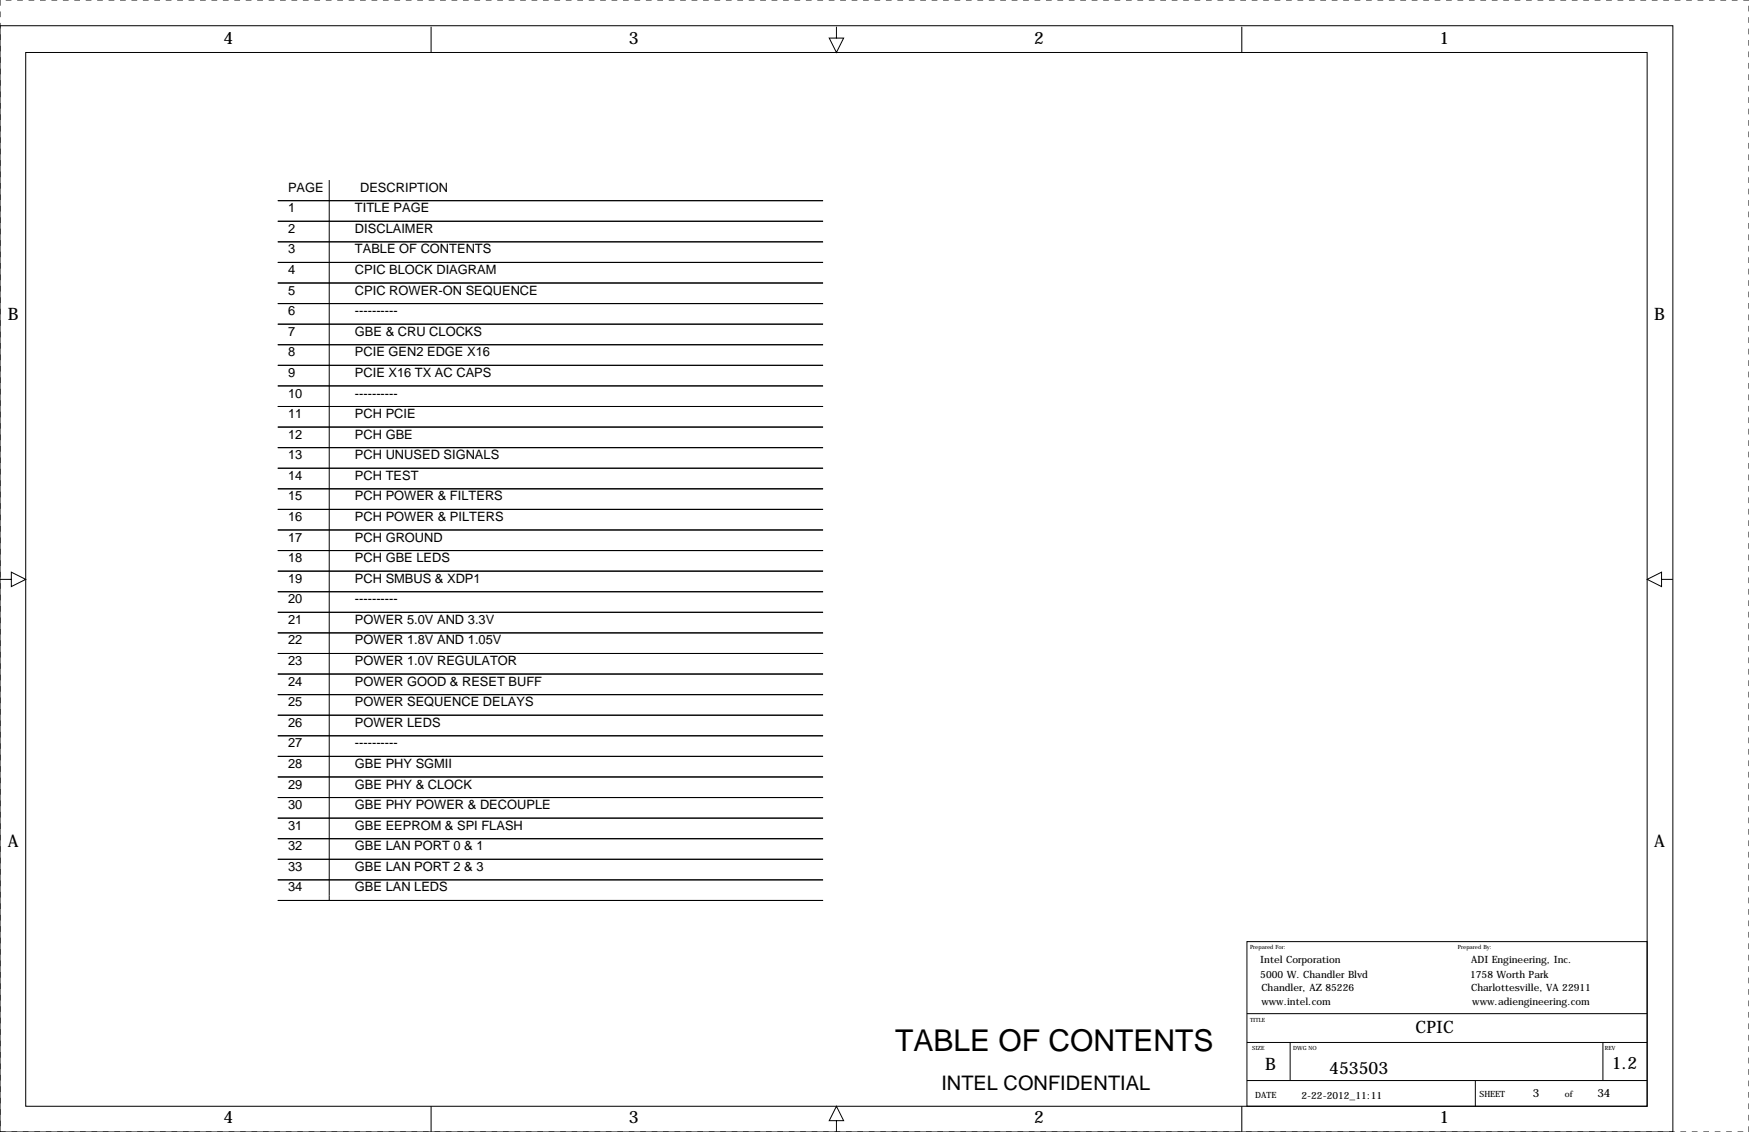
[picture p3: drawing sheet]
<svg xmlns="http://www.w3.org/2000/svg" width="432mm" height="279mm" viewBox="0 0 432 279" stroke-linecap="round" stroke-linejoin="round" font-family="sans-serif">
<defs><g id="words">
<text font-size="7.4" x="221" y="259.4">TABLE OF CONTENTS</text>
<text font-size="4.9" x="232.4" y="269">INTEL CONFIDENTIAL</text>
<g font-size="4.2">
<text x="55.2" y="10.9">4</text>
<text x="155.3" y="10.9">3</text>
<text x="255.3" y="10.9">2</text>
<text x="355.4" y="10.9">1</text>
<text x="2" y="78.9">B</text>
<text x="408.4" y="78.9">B</text>
<text x="2" y="209">A</text>
<text x="408.4" y="209">A</text>
<text x="349.5" y="255">CPIC</text>
<text x="397.9" y="263.9">1.2</text>
<text x="312.4" y="264.1">B</text>
<text x="328.2" y="265">453503</text>
<text x="55.2" y="277.1">4</text>
<text x="155.3" y="277.1">3</text>
<text x="255.3" y="277.1">2</text>
<text x="355.4" y="277.1">1</text>
</g>
<g font-size="3.2">
<text x="71.1" y="47.3">PAGE</text>
<text x="88.9" y="47.3">DESCRIPTION</text>
<text x="71.1" y="52.4">1</text>
<text x="87.6" y="52.4">TITLE PAGE</text>
<text x="71.1" y="57.5">2</text>
<text x="87.6" y="57.5">DISCLAIMER</text>
<text x="71.1" y="62.6">3</text>
<text x="87.6" y="62.6">TABLE OF CONTENTS</text>
<text x="71.1" y="67.6">4</text>
<text x="87.6" y="67.6">CPIC BLOCK DIAGRAM</text>
<text x="71.1" y="72.7">5</text>
<text x="71.1" y="77.8">6</text>
<text x="87.6" y="77.8">----------</text>
<text x="87.6" y="72.7">CPIC ROWER-ON SEQUENCE</text>
<text x="71.1" y="82.9">7</text>
<text x="87.6" y="82.9">GBE &amp; CRU CLOCKS</text>
<text x="71.1" y="88">8</text>
<text x="87.6" y="88">PCIE GEN2 EDGE X16</text>
<text x="71.1" y="93">9</text>
<text x="87.6" y="93">PCIE X16 TX AC CAPS</text>
<text x="71.1" y="98.1">10</text>
<text x="87.6" y="98.1">----------</text>
<text x="71.1" y="103.2">11</text>
<text x="87.6" y="103.2">PCH PCIE</text>
<text x="71.1" y="113.4">13</text>
<text x="71.1" y="108.3">12</text>
<text x="87.6" y="113.4">PCH UNUSED SIGNALS</text>
<text x="87.6" y="108.3">PCH GBE</text>
<text x="71.1" y="118.4">14</text>
<text x="87.6" y="118.4">PCH TEST</text>
<text x="71.1" y="123.5">15</text>
<text x="87.6" y="123.5">PCH POWER &amp; FILTERS</text>
<text x="71.1" y="128.6">16</text>
<text x="87.6" y="128.6">PCH POWER &amp; PILTERS</text>
<text x="71.1" y="133.7">17</text>
<text x="87.6" y="133.7">PCH GROUND</text>
<text x="71.1" y="138.8">18</text>
<text x="71.1" y="143.8">19</text>
<text x="87.6" y="138.8">PCH GBE LEDS</text>
<text x="87.6" y="143.8">PCH SMBUS &amp; XDP1</text>
<text x="71.1" y="148.9">20</text>
<text x="87.6" y="148.9">----------</text>
<text x="71.1" y="154">21</text>
<text x="87.6" y="154">POWER 5.0V AND 3.3V</text>
<text x="71.1" y="159.1">22</text>
<text x="87.6" y="159.1">POWER 1.8V AND 1.05V</text>
<text x="71.1" y="164.2">23</text>
<text x="87.6" y="164.2">POWER 1.0V REGULATOR</text>
<text x="71.1" y="169.2">24</text>
<text x="87.6" y="169.2">POWER GOOD &amp; RESET BUFF</text>
<text x="71.1" y="174.3">25</text>
<text x="71.1" y="179.4">26</text>
<text x="87.6" y="179.4">POWER LEDS</text>
<text x="87.6" y="174.3">POWER SEQUENCE DELAYS</text>
<text x="71.1" y="184.5">27</text>
<text x="87.6" y="184.5">----------</text>
<text x="71.1" y="189.6">28</text>
<text x="87.6" y="189.6">GBE PHY SGMII</text>
<text x="71.1" y="194.6">29</text>
<text x="87.6" y="194.6">GBE PHY &amp; CLOCK</text>
<text x="71.1" y="199.7">30</text>
<text x="87.6" y="199.7">GBE PHY POWER &amp; DECOUPLE</text>
<text x="71.1" y="204.8">31</text>
<text x="71.1" y="209.9">32</text>
<text x="87.6" y="209.9">GBE LAN PORT 0 &amp; 1</text>
<text x="87.6" y="204.8">GBE EEPROM &amp; SPI FLASH</text>
<text x="71.1" y="215">33</text>
<text x="87.6" y="215">GBE LAN PORT 2 &amp; 3</text>
<text x="71.1" y="220">34</text>
<text x="87.6" y="220">GBE LAN LEDS</text>
</g>
<g font-size="2.8">
<text x="378.4" y="270.6">3</text>
<text x="394.4" y="270.6">34</text>
</g>
<g font-size="2.5">
<text x="311.2" y="237.8">Intel Corporation</text>
<text x="363.2" y="237.8">ADI Engineering, Inc.</text>
<text x="311.2" y="241.4">5000 W. Chandler Blvd</text>
<text x="311.4" y="244.7">Chandler, AZ 85226</text>
<text x="363" y="241.4">1758 Worth Park</text>
<text x="363.2" y="244.7">Charlottesville, VA 22911</text>
<text x="311.4" y="248">www.intel.com</text>
<text x="363.5" y="248">www.adiengineering.com</text>
<text x="321.3" y="271.4">2-22-2012_11:11</text>
</g>
<g font-size="2.1">
<text x="309.9" y="270.9">DATE</text>
<text x="365.3" y="270.7">SHEET</text>
<text x="386.3" y="270.7">of</text>
</g>
<g font-size="1.4">
<text x="308.6" y="234.3">Prepared For:</text>
<text x="359.9" y="234.3">Prepared By:</text>
<text x="308.6" y="252.3">TITLE</text>
<text x="309.1" y="259.2">SIZE</text>
<text x="319.3" y="259.2">DWG NO</text>
<text x="396.2" y="259.2">REV</text>
</g>
</g></defs>
<path d="M0 0h431.8v279.4h-431.8z" fill="none" stroke="#000" stroke-width=".25" stroke-dasharray="1.4 1.4" stroke-linecap="butt"/>
<g fill="none" stroke="#000" stroke-width=".25">
<path d="M0 6.4h413v273h-413zM5.1 10.9h.1M6.3 13h400.4v260h-400.4zM106.4 6.6v6.4M206.5 6.6v2.8h1.8l-1.8 3.6-1.8-3.6h1.8M306.6 6.6v6.4M68.6 59.7h134.6M68.6 54.6h134.6M68.6 49.5h134.6M81.3 44.4v177.8M68.6 74.9h134.6M68.6 69.8h134.6"/>
<path d="M68.6 64.8h134.6M68.6 95.2h134.6M68.6 90.2h134.6M68.6 85.1h134.6M68.6 80h134.6M68.6 115.6h134.6M68.6 110.5h134.6M68.6 105.4h134.6M68.6 100.3h134.6M68.6 135.9h134.6M68.6 130.8h134.6M68.6 125.7h134.6"/>
<path d="M68.6 120.7h134.6M0 143h2.8v-1.8l3.5 1.8-3.5 1.8v-1.8M68.6 156.2h134.6M68.6 151.1h134.6M68.6 146h134.6M68.6 141h134.6M410.2 143v-1.8l-3.5 1.8 3.5 1.8v-1.8h2.8M68.6 176.5h134.6M68.6 171.4h134.6M68.6 166.4h134.6M68.6 161.3h134.6M68.6 196.8h134.6"/>
<path d="M68.6 186.7h134.6M68.6 181.6h134.6M68.6 191.8h134.6M68.6 217.2h134.6M68.6 212.1h134.6M68.6 207h134.6M68.6 201.9h134.6M68.6 222.2h134.6M307.8 232.4h98.9v40.6h-98.9zM307.8 250.2h98.9M307.8 257.3h98.9M318.5 257.3v9.4"/>
<path d="M395.7 257.3v9.4M106.4 273v6.4M206.5 276.6h1.8l-1.8-3.6-1.8 3.6h1.8v2.8M306.6 273v6.4M307.8 266.7h98.9M364.2 266.7v6.3"/>
</g>
<use href="#words"/>
</svg>
